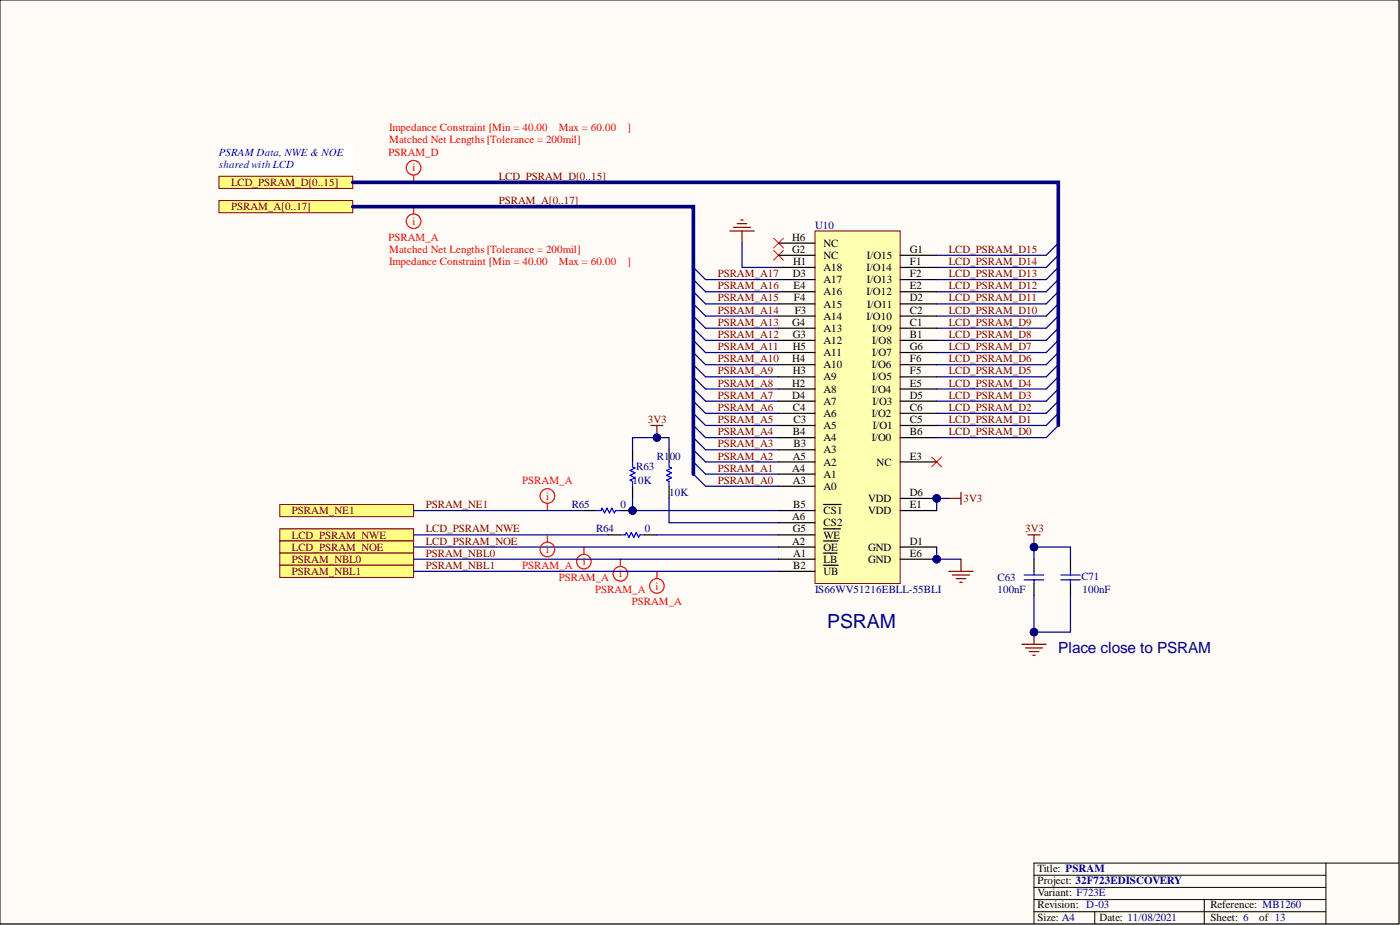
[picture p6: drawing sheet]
<svg xmlns="http://www.w3.org/2000/svg" width="292mm" height="193mm" viewBox="0 0 292 193" stroke-linecap="round" stroke-linejoin="round" font-family="sans-serif">
<defs><g id="words">
<text font-size="4.1" fill="#000080" x="172.6" y="131">PSRAM</text>
<text font-size="3.2" fill="#000080" x="220.8" y="136.3">Place close to PSRAM</text>
<g font-size="2.3" fill="#f00">
<text x="81.2" y="29.9">Matched Net Lengths [Tolerance = 200mil]</text>
<text x="81.2" y="27.4">Impedance Constraint [Min = 40.00</text>
<text x="116.6" y="27.4">Max = 60.00</text>
<text x="130.9" y="27.4">]</text>
<text x="81" y="32.5">PSRAM_D</text>
<text x="86" y="35.8">i</text>
<text x="86" y="46.9">i</text>
<text x="81" y="50.2">PSRAM_A</text>
<text x="81.2" y="52.7">Matched Net Lengths [Tolerance = 200mil]</text>
<text x="81.2" y="55.3">Impedance Constraint [Min = 40.00</text>
<text x="116.6" y="55.3">Max = 60.00</text>
<text x="130.9" y="55.3">]</text>
<text x="109" y="100.9">PSRAM_A</text>
<text x="114" y="104.2">i</text>
<text x="109" y="118.7">PSRAM_A</text>
<text x="114" y="115.4">i</text>
<text x="121.6" y="117.9">i</text>
<text x="116.6" y="121.2">PSRAM_A</text>
<text x="124.2" y="123.8">PSRAM_A</text>
<text x="129.2" y="120.5">i</text>
<text x="136.8" y="123">i</text>
<text x="131.8" y="126.3">PSRAM_A</text>
</g>
<g font-size="2.3" fill="#00f">
<text x="45.7" y="32.5">PSRAM Data, NWE &amp; NOE</text>
<text x="45.7" y="35">sharedwith LCD</text>
</g>
<g font-size="2.3" fill="#800000">
<text x="48.2" y="38.8">LCD_PSRAM_D[0..15]</text>
<text x="104.1" y="37.5">LCD_PSRAM_D[0..15]</text>
<text x="48.2" y="43.9">PSRAM_A[0..17]</text>
<text x="104.1" y="42.6">PSRAM_A[0..17]</text>
<text x="198" y="52.7">LCD_PSRAM_D15</text>
<text x="149.7" y="57.8">PSRAM_A17</text>
<text x="198" y="57.8">LCD_PSRAM_D13</text>
<text x="198" y="55.3">LCD_PSRAM_D14</text>
<text x="149.7" y="65.4">PSRAM_A14</text>
<text x="149.7" y="62.9">PSRAM_A15</text>
<text x="149.7" y="60.4">PSRAM_A16</text>
<text x="198" y="65.4">LCD_PSRAM_D10</text>
<text x="198" y="62.9">LCD_PSRAM_D11</text>
<text x="198" y="60.4">LCD_PSRAM_D12</text>
<text x="149.7" y="70.5">PSRAM_A12</text>
<text x="149.7" y="68">PSRAM_A13</text>
<text x="198" y="70.5">LCD_PSRAM_D8</text>
<text x="198" y="68">LCD_PSRAM_D9</text>
<text x="149.7" y="75.6">PSRAM_A10</text>
<text x="149.7" y="73">PSRAM_A11</text>
<text x="198" y="75.6">LCD_PSRAM_D6</text>
<text x="198" y="73">LCD_PSRAM_D7</text>
<text x="149.7" y="83.2">PSRAM_A7</text>
<text x="149.7" y="80.6">PSRAM_A8</text>
<text x="149.7" y="78.1">PSRAM_A9</text>
<text x="198" y="83.2">LCD_PSRAM_D3</text>
<text x="198" y="80.6">LCD_PSRAM_D4</text>
<text x="198" y="78.1">LCD_PSRAM_D5</text>
<text x="135.2" y="88.3">3V3</text>
<text x="149.7" y="88.3">PSRAM_A5</text>
<text x="149.7" y="85.7">PSRAM_A6</text>
<text x="198" y="88.3">LCD_PSRAM_D1</text>
<text x="198" y="85.7">LCD_PSRAM_D2</text>
<text x="149.7" y="95.9">PSRAM_A2</text>
<text x="149.7" y="93.3">PSRAM_A3</text>
<text x="149.7" y="90.8">PSRAM_A4</text>
<text x="198" y="90.8">LCD_PSRAM_D0</text>
<text x="149.7" y="100.9">PSRAM_A0</text>
<text x="149.7" y="98.4">PSRAM_A1</text>
<text x="60.9" y="107.3">PSRAM_NE1</text>
<text x="88.8" y="106">PSRAM_NE1</text>
<text x="201" y="104.7">3V3</text>
<text x="60.9" y="112.3">LCD_PSRAM_NWE</text>
<text x="88.8" y="113.6">LCD_PSRAM_NOE</text>
<text x="88.8" y="111.1">LCD_PSRAM_NWE</text>
<text x="213.9" y="111.1">3V3</text>
<text x="60.9" y="114.9">LCD_PSRAM_NOE</text>
<text x="60.9" y="117.4">PSRAM_NBL0</text>
<text x="60.9" y="120">PSRAM_NBL1</text>
<text x="88.8" y="116.1">PSRAM_NBL0</text>
<text x="88.8" y="118.7">PSRAM_NBL1</text>
</g>
<g font-size="2.3" fill="#000080">
<text x="170" y="47.7">U10</text>
<text x="137.1" y="95.9">R1</text>
<text x="139.8" y="95.9">00</text>
<text x="132" y="100.9">10K</text>
<text x="132.7" y="98.1">R63</text>
<text x="119.3" y="106">R65</text>
<text x="129.4" y="106">0</text>
<text x="139.6" y="103.5">10K</text>
<text x="124.4" y="111.1">R64</text>
<text x="134.5" y="111.1">0</text>
<text x="170" y="123.8">IS66WV51216EBLL-55BLI</text>
<text x="208.1" y="123.8">100nF</text>
<text x="208.1" y="121.2">C63</text>
<text x="225.6" y="121">C71</text>
<text x="225.9" y="123.8">100nF</text>
</g>
<g font-size="2.3">
<text x="165.3" y="52.7">G2</text>
<text x="165.3" y="50.2">H6</text>
<text x="171.8" y="51.5">NC</text>
<text x="189.8" y="52.7">G1</text>
<text x="165.4" y="57.8">D3</text>
<text x="165.5" y="55.3">H1</text>
<text x="171.8" y="59.1">A17</text>
<text x="171.8" y="56.6">A18</text>
<text x="171.8" y="54">NC</text>
<text x="180.8" y="56.6">I/O14</text>
<text x="180.9" y="59.1">I/O13</text>
<text x="180.9" y="54">I/O15</text>
<text x="189.8" y="57.8">F2</text>
<text x="189.8" y="55.3">F1</text>
<text x="165.6" y="60.4">E4</text>
<text x="165.6" y="62.9">F4</text>
<text x="165.8" y="65.4">F3</text>
<text x="171.8" y="61.6">A16</text>
<text x="171.8" y="64.2">A15</text>
<text x="180.8" y="61.6">I/O12</text>
<text x="181" y="64.2">I/O11</text>
<text x="189.8" y="65.4">C2</text>
<text x="189.8" y="62.9">D2</text>
<text x="189.8" y="60.4">E2</text>
<text x="165.3" y="68">G4</text>
<text x="165.4" y="70.5">G3</text>
<text x="171.8" y="66.7">A14</text>
<text x="171.8" y="69.2">A13</text>
<text x="171.8" y="71.8">A12</text>
<text x="180.8" y="66.7">I/O10</text>
<text x="182" y="71.8">I/O8</text>
<text x="182" y="69.2">I/O9</text>
<text x="189.8" y="70.5">B1</text>
<text x="189.8" y="68">C1</text>
<text x="165.3" y="75.6">H4</text>
<text x="165.4" y="73">H5</text>
<text x="171.8" y="74.3">A11</text>
<text x="171.8" y="76.8">A10</text>
<text x="181.9" y="76.8">I/O6</text>
<text x="182" y="74.3">I/O7</text>
<text x="189.8" y="75.6">F6</text>
<text x="189.8" y="73">G6</text>
<text x="165.3" y="80.6">H2</text>
<text x="165.3" y="83.2">D4</text>
<text x="165.4" y="78.1">H3</text>
<text x="171.8" y="79.4">A9</text>
<text x="171.8" y="81.9">A8</text>
<text x="181.9" y="81.9">I/O4</text>
<text x="182" y="79.4">I/O5</text>
<text x="189.8" y="83.2">D5</text>
<text x="189.8" y="80.6">E5</text>
<text x="189.8" y="78.1">F5</text>
<text x="165.4" y="85.7">C4</text>
<text x="165.6" y="88.3">C3</text>
<text x="171.8" y="84.4">A7</text>
<text x="171.8" y="87">A6</text>
<text x="171.8" y="89.5">A5</text>
<text x="181.9" y="87">I/O2</text>
<text x="182.1" y="84.4">I/O3</text>
<text x="182.1" y="89.5">I/O1</text>
<text x="189.8" y="88.3">C5</text>
<text x="189.8" y="85.7">C6</text>
<text x="165.4" y="90.8">B4</text>
<text x="165.4" y="95.9">A5</text>
<text x="165.6" y="93.3">B3</text>
<text x="171.8" y="92.1">A4</text>
<text x="171.8" y="94.6">A3</text>
<text x="181.9" y="92.1">I/O0</text>
<text x="189.8" y="90.8">B6</text>
<text x="189.8" y="95.9">E3</text>
<text x="165.3" y="98.4">A4</text>
<text x="165.4" y="100.9">A3</text>
<text x="171.8" y="97.1">A2</text>
<text x="171.8" y="99.7">A1</text>
<text x="182.9" y="97.1">NC</text>
<text x="165.5" y="106">B5</text>
<text x="171.8" y="102.2">A0</text>
<text x="171.8" y="107.3">CS1</text>
<text x="181.1" y="104.7">VDD</text>
<text x="181.1" y="107.3">VDD</text>
<text x="189.8" y="103.5">D6</text>
<text x="189.8" y="106">E1</text>
<text x="165.3" y="113.6">A2</text>
<text x="165.3" y="108.5">A6</text>
<text x="165.4" y="111.1">G5</text>
<text x="171.8" y="112.3">WE</text>
<text x="171.8" y="109.8">CS2</text>
<text x="189.8" y="113.6">D1</text>
<text x="165.5" y="116.1">A1</text>
<text x="165.5" y="118.7">B2</text>
<text x="171.8" y="117.4">LB</text>
<text x="171.8" y="120">UB</text>
<text x="171.8" y="114.9">OE</text>
<text x="181.1" y="114.9">GND</text>
<text x="181.1" y="117.4">GND</text>
<text x="189.8" y="116.1">E6</text>
<text x="216.5" y="181.8">Title: PSRAM</text>
<text x="216.5" y="184.4">Project: 32F723EDISCOVERY</text>
<text x="216.5" y="189.4">Revision: D-03</text>
<text x="216.5" y="186.9">Variant: F723E</text>
<text x="252.5" y="189.4">Reference: MB1260</text>
<text x="216.5" y="192.2">Size: A4</text>
<text x="229.4" y="192.2">Date: 11/08/2021</text>
<text x="252.5" y="192.2">Sheet: 6</text>
<text x="262.7" y="192.2">of 13</text>
</g>
</g></defs>
<path d="M0 0h291.9v192.7h-291.9z" fill-rule="evenodd" fill="#fffcf8"/>
<path d="M0 0h291.9v192.7h-291.9z" fill="none" stroke="#000" stroke-width=".21"/>
<path d="M0 0h291.9v192.7h-291.9z" fill-rule="evenodd" fill="#fffcf8"/>
<path d="M0 0h291.9v192.7h-291.9zM215.7 182.6h60.9M215.7 185.1h60.9M215.7 190.2h60.9M215.7 187.7h60.9M228.4 190.2v2.5M251.3 187.7v5M276.6 180.1v12.6M291.9 180.1h-76.2v12.6" fill="none" stroke="#000" stroke-width=".21"/>
<path d="M135.8 88.8h2.5M137.1 88.8v2.5M198 119.2h5M198 104h2.5M198.7 120h3.6M200.5 102.7v2.5M200.5 116.7v2.5M199.5 120.7h2M200.2 121.5h.6" fill="none" stroke="#800000" stroke-width=".25"/>
<g fill="none" stroke="#000080" stroke-width=".25">
<path d="M144.7 58.3l2.5 2.6M144.7 55.8l2.5 2.5M220.8 50.7l-2.5 2.6M220.8 53.3l-2.5 2.5M220.8 55.8l-2.5 2.5M220.8 58.3l-2.5 2.6M144.7 78.6l2.5 2.6M144.7 76.1l2.5 2.5M144.7 73.5l2.5 2.6M144.7 71l2.5 2.5M144.7 68.5l2.5 2.5M144.7 65.9l2.5 2.6"/>
<path d="M144.7 63.4l2.5 2.5M144.7 60.9l2.5 2.5M220.8 60.9l-2.5 2.5M220.8 63.4l-2.5 2.5M220.8 65.9l-2.5 2.6M220.8 68.5l-2.5 2.5M220.8 71l-2.5 2.5M220.8 73.5l-2.5 2.6M220.8 76.1l-2.5 2.5M220.8 78.6l-2.5 2.6M144.7 98.9l2.5 2.5M144.7 96.4l2.5 2.5"/>
<path d="M144.7 93.8l2.5 2.6M144.7 91.3l2.5 2.5M144.7 88.8l2.5 2.5M144.7 86.2l2.5 2.6M144.7 83.7l2.5 2.5M144.7 81.2l2.5 2.5M220.8 81.2l-2.5 2.5M220.8 83.7l-2.5 2.5M220.8 86.2l-2.5 2.6M220.8 88.8l-2.5 2.5"/>
</g>
<circle cx="137.1" cy="91.3" r=".76" fill="#000080"/>
<circle cx="137.1" cy="91.3" r=".76" fill="none" stroke="#000080" stroke-width=".21"/>
<path d="M214.5 111.6h2.5M215.7 111.6v2.5" fill="none" stroke="#800000" stroke-width=".25"/>
<circle cx="215.7" cy="114.1" r=".76" fill="#000080"/>
<circle cx="215.7" cy="114.1" r=".76" fill="none" stroke="#000080" stroke-width=".21"/>
<path d="M213.2 134.4h5.1M214 135.2h3.5M214.7 135.9h2M215.5 136.7h.5M215.7 131.9v2.5" fill="none" stroke="#800000" stroke-width=".25"/>
<circle cx="215.7" cy="131.9" r=".76" fill="#000080"/>
<circle cx="215.7" cy="131.9" r=".76" fill="none" stroke="#000080" stroke-width=".21"/>
<path d="M45.7 41.8h27.9v2.6h-27.9z" fill-rule="evenodd" fill="#ffff80"/>
<path d="M45.7 41.8h27.9v2.6h-27.9z" fill="none" stroke="#800000" stroke-width=".21"/>
<path d="M45.7 36.8h27.9v2.5h-27.9z" fill-rule="evenodd" fill="#ffff80"/>
<path d="M45.7 36.8h27.9v2.5h-27.9z" fill="none" stroke="#800000" stroke-width=".21"/>
<path d="M58.4 110.3h27.9v2.6h-27.9z" fill-rule="evenodd" fill="#ffff80"/>
<path d="M58.4 110.3h27.9v2.6h-27.9z" fill="none" stroke="#800000" stroke-width=".21"/>
<path d="M58.4 112.9h27.9v2.5h-27.9z" fill-rule="evenodd" fill="#ffff80"/>
<path d="M58.4 112.9h27.9v2.5h-27.9z" fill="none" stroke="#800000" stroke-width=".21"/>
<path d="M58.4 105.2h27.9v2.6h-27.9z" fill-rule="evenodd" fill="#ffff80"/>
<path d="M58.4 105.2h27.9v2.6h-27.9z" fill="none" stroke="#800000" stroke-width=".21"/>
<path d="M58.4 115.4h27.9v2.5h-27.9z" fill-rule="evenodd" fill="#ffff80"/>
<path d="M58.4 115.4h27.9v2.5h-27.9z" fill="none" stroke="#800000" stroke-width=".21"/>
<path d="M58.4 117.9h27.9v2.6h-27.9z" fill-rule="evenodd" fill="#ffff80"/>
<path d="M58.4 117.9h27.9v2.6h-27.9z" fill="none" stroke="#800000" stroke-width=".21"/>
<path d="M152.3 48.2h5.1M153 47.4h3.6M153.8 46.7h2M154.6 45.9h.5M154.8 48.2v2.5" fill="none" stroke="#800000" stroke-width=".25"/>
<g fill="none" stroke="#f00" stroke-width=".25">
<path d="M86.3 36.5v1.5M86.3 43.1v1.5M114.2 105v1.5M121.8 114.1v1.5M129.4 116.7v1.5M137.1 119.2v1.5"/>
<circle cx="86.3" cy="35" r="1.52"/>
<circle cx="86.3" cy="46.2" r="1.52"/>
<circle cx="114.2" cy="103.5" r="1.52"/>
<circle cx="121.8" cy="117.2" r="1.52"/>
<circle cx="129.4" cy="119.7" r="1.52"/>
<circle cx="137.1" cy="122.2" r="1.52"/>
</g>
<path d="M132 93.8v2.6M132 101.4v2.6" fill="none" stroke="#000" stroke-width=".25"/>
<path d="M132 96.4v1l.5 .2-1 .5 1 .6-1 .5 1 .5-1 .5 .5 .2v1" fill="none" stroke="#00f" stroke-width=".25"/>
<circle cx="132" cy="106.5" r=".76" fill="#000080"/>
<circle cx="132" cy="106.5" r=".76" fill="none" stroke="#000080" stroke-width=".21"/>
<path d="M129.4 106.5h2.6" fill="none" stroke="#000" stroke-width=".25"/>
<circle cx="132" cy="106.5" r=".76" fill="#000080"/>
<circle cx="132" cy="106.5" r=".76" fill="none" stroke="#000080" stroke-width=".21"/>
<path d="M121.8 106.5h2.6M126.9 111.6h2.5M134.5 111.6h2.6" fill="none" stroke="#000" stroke-width=".25"/>
<path d="M124.4 106.5h1l.2-.5 .5 1 .5-1 .6 1 .5-1 .5 1 .2-.5h1M129.4 111.6h1.1l.2-.5 .5 1 .5-1 .5 1 .5-1 .5 1 .3-.5h1" fill="none" stroke="#00f" stroke-width=".25"/>
<path d="M161.4 49.7l2 2M163.4 49.7l-2 2M194.4 95.4l2 2M196.4 95.4l-2 2" fill="none" stroke="#f00" stroke-width=".21"/>
<path d="M45.7 30.4h27.9v5.1h-27.9z" fill-rule="evenodd" fill="#fff"/>
<path d="M45.7 30.4h27.9v5.1h-27.9z" fill="none" stroke="#fff" stroke-width=".21"/>
<path d="M215.7 116.7v2.5M223.3 116.7v2.5M215.7 121.7v2.6M223.3 121.7v2.6" fill="none" stroke="#000" stroke-width=".25"/>
<path d="M213.7 120h4.1M215.7 119.2v.8M221.3 120h4.1M223.3 119.2v.8M213.7 121h4.1M215.7 121v.7M221.3 121h4.1M223.3 121v.7" fill="none" stroke="#00f" stroke-width=".25"/>
<path d="M161.4 52.2l2 2.1M163.4 52.2l-2 2.1" fill="none" stroke="#f00" stroke-width=".21"/>
<g fill="none" stroke="#000080" stroke-width=".25">
<path d="M147.2 58.3h15.2M195.4 53.3h22.9M195.4 55.8h22.9M195.4 58.3h22.9M147.2 60.9h15.2M147.2 63.4h15.2M147.2 65.9h15.2M147.2 68.5h15.2M147.2 71h15.2M147.2 73.5h15.2M147.2 76.1h15.2M147.2 78.6h15.2"/>
<path d="M195.4 60.9h22.9M195.4 63.4h22.9M195.4 65.9h22.9M195.4 68.5h22.9M195.4 71h22.9M195.4 73.5h22.9M195.4 76.1h22.9M195.4 78.6h22.9M147.2 81.2h15.2M147.2 83.7h15.2M147.2 86.2h15.2M147.2 88.8h15.2"/>
<path d="M147.2 91.3h15.2M147.2 93.8h15.2M147.2 96.4h15.2M147.2 98.9h15.2M195.4 81.2h22.9M195.4 83.7h22.9M195.4 86.2h22.9M195.4 88.8h22.9M195.4 91.3h22.9M147.2 101.4h15.2M215.7 114.1v2.6"/>
</g>
<circle cx="215.7" cy="114.1" r=".76" fill="#000080"/>
<circle cx="215.7" cy="114.1" r=".76" fill="none" stroke="#000080" stroke-width=".21"/>
<path d="M215.7 114.1h7.6v2.6" fill="none" stroke="#000080" stroke-width=".25"/>
<circle cx="215.7" cy="114.1" r=".76" fill="#000080"/>
<circle cx="215.7" cy="114.1" r=".76" fill="none" stroke="#000080" stroke-width=".21"/>
<path d="M215.7 124.3v7.6" fill="none" stroke="#000080" stroke-width=".25"/>
<circle cx="215.7" cy="131.9" r=".76" fill="#000080"/>
<circle cx="215.7" cy="131.9" r=".76" fill="none" stroke="#000080" stroke-width=".21"/>
<path d="M223.3 124.3v7.6h-7.6" fill="none" stroke="#000080" stroke-width=".25"/>
<circle cx="215.7" cy="131.9" r=".76" fill="#000080"/>
<circle cx="215.7" cy="131.9" r=".76" fill="none" stroke="#000080" stroke-width=".21"/>
<path d="M198 104h-2.6v2.5" fill="none" stroke="#000080" stroke-width=".25"/>
<circle cx="195.4" cy="104" r=".76" fill="#000080"/>
<circle cx="195.4" cy="104" r=".76" fill="none" stroke="#000080" stroke-width=".21"/>
<path d="M154.8 50.7v5.1h7.6M86.3 106.5h35.5M86.3 116.7h76.1M86.3 119.2h76.1M86.3 111.6h40.6M195.4 114.1v2.6h5.1" fill="none" stroke="#000080" stroke-width=".25"/>
<path d="M73.6 38h147.2v50.8M73.6 43.1h71.1v55.8" fill="none" stroke="#000080" stroke-width=".76"/>
<circle cx="195.4" cy="116.7" r=".76" fill="#000080"/>
<circle cx="195.4" cy="116.7" r=".76" fill="none" stroke="#000080" stroke-width=".21"/>
<circle cx="195.4" cy="104" r=".76" fill="#000080"/>
<circle cx="195.4" cy="104" r=".76" fill="none" stroke="#000080" stroke-width=".21"/>
<circle cx="195.4" cy="116.7" r=".76" fill="#000080"/>
<circle cx="195.4" cy="116.7" r=".76" fill="none" stroke="#000080" stroke-width=".21"/>
<path d="M170 48.2h17.8v73.5h-17.8z" fill-rule="evenodd" fill="#ffffb0"/>
<path d="M170 48.2h17.8v73.5h-17.8z" fill="none" stroke="#800000" stroke-width=".21"/>
<path d="M162.4 91.3h7.6M162.4 93.8h7.6M162.4 96.4h7.6M162.4 98.9h7.6M187.8 91.3h7.6M187.8 88.8h7.6M187.8 86.2h7.6M187.8 83.7h7.6M162.4 101.4h7.6M162.4 106.5h7.6M171.8 105.2h3.7M187.8 104h7.6" fill="none" stroke="#000" stroke-width=".25"/>
<circle cx="195.4" cy="104" r=".76" fill="#000080"/>
<circle cx="195.4" cy="104" r=".76" fill="none" stroke="#000080" stroke-width=".21"/>
<g fill="none" stroke="#000" stroke-width=".25">
<path d="M162.4 58.3h7.6M162.4 55.8h7.6M187.8 58.3h7.6M187.8 55.8h7.6M187.8 53.3h7.6M162.4 78.6h7.6M162.4 76.1h7.6M162.4 73.5h7.6M162.4 60.9h7.6M162.4 63.4h7.6M162.4 65.9h7.6M162.4 68.5h7.6"/>
<path d="M162.4 71h7.6M187.8 78.6h7.6M187.8 76.1h7.6M187.8 73.5h7.6M187.8 60.9h7.6M187.8 63.4h7.6M187.8 65.9h7.6M187.8 68.5h7.6M187.8 71h7.6M162.4 81.2h7.6M162.4 83.7h7.6M162.4 86.2h7.6"/>
<path d="M162.4 88.8h7.6M187.8 81.2h7.6M162.4 114.1h7.6M162.4 111.6h7.6M162.4 116.7h7.6M162.4 119.2h7.6M171.8 110.3h3.5M171.8 115.4h2.8M171.8 117.9h3.1M171.8 112.9h3M187.8 114.1h7.6M187.8 106.5h7.6"/>
<path d="M187.8 116.7h7.6"/>
</g>
<circle cx="195.4" cy="116.7" r=".76" fill="#000080"/>
<circle cx="195.4" cy="116.7" r=".76" fill="none" stroke="#000080" stroke-width=".21"/>
<path d="M162.4 53.3h7.6M162.4 50.7h7.6M139.6 93.8v2.6M187.8 96.4h7.6M139.6 101.4v2.6M162.4 109h7.6" fill="none" stroke="#000" stroke-width=".25"/>
<path d="M86.3 114.1h76.1M132 104v2.5h30.4M137.1 111.6h25.3" fill="none" stroke="#000080" stroke-width=".25"/>
<g fill="none" stroke="#f00" stroke-width=".25">
<path d="M114.2 111.6v1.5"/>
<circle cx="114.2" cy="114.6" r="1.52"/>
</g>
<path d="M139.6 96.4v1l.5 .2-1 .5 1 .6-1 .5 1 .5-1 .5 .5 .2v1" fill="none" stroke="#00f" stroke-width=".25"/>
<circle cx="132" cy="106.5" r=".76" fill="#000080"/>
<circle cx="132" cy="106.5" r=".76" fill="none" stroke="#000080" stroke-width=".21"/>
<path d="M132 93.8v-2.5h7.6v2.5" fill="none" stroke="#000080" stroke-width=".25"/>
<circle cx="137.1" cy="91.3" r=".76" fill="#000080"/>
<circle cx="137.1" cy="91.3" r=".76" fill="none" stroke="#000080" stroke-width=".21"/>
<path d="M139.6 104v5h22.8" fill="none" stroke="#000080" stroke-width=".25"/>
<use href="#words"/>
</svg>
